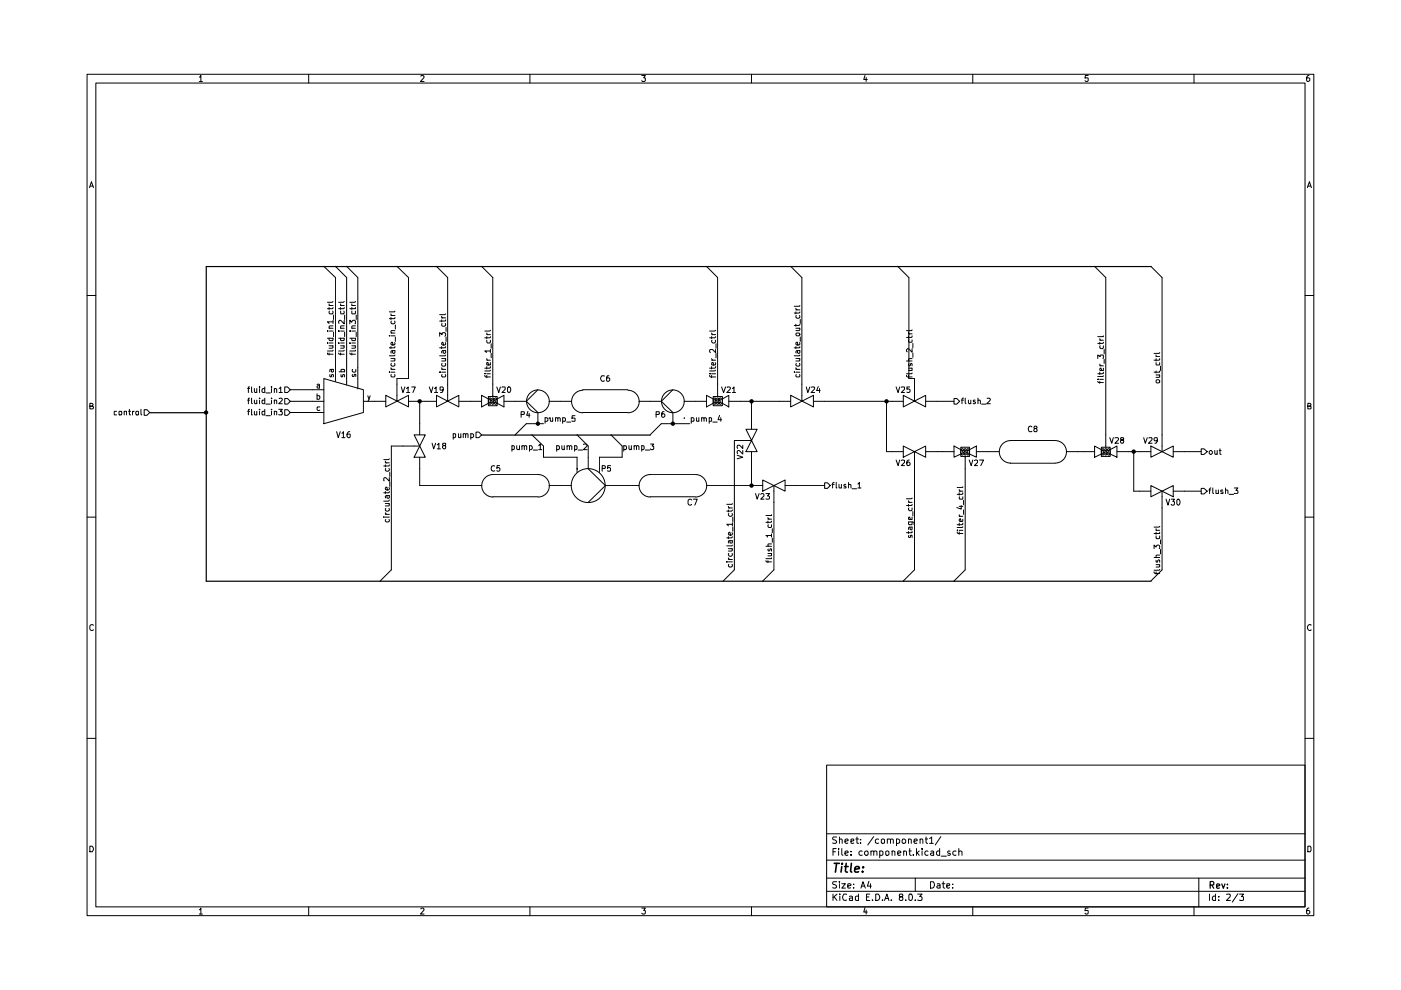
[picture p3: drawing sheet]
<svg xmlns="http://www.w3.org/2000/svg" width="297mm" height="210mm" viewBox="0 0 297 210" stroke-linecap="round" stroke-linejoin="round" font-family="sans-serif">
<g fill="none" stroke="#000" stroke-width=".21">
<path d="M18.5 15.7h260.1v178.4h-260.1zM20.3 17.6h256.4v174.7h-256.4zM42.2 16.3h.2l.2-.3v1.3M42.2 17.3h.7M65.4 15.7v1.9M89.2 16.2l.5-.2 .2 .3-.7 1h.7M112.4 15.7v1.9M136.1 16h.7l-.3 .5 .3 .1v.5l-.1 .2h-.5l-.1-.2M159.3 15.7v1.9M183.4 16l-.3 .8h.8M183.6 16.4v.9M206.2 15.7v1.9"/>
<path d="M230.7 16h-.6l-.1 .6 .6-.1 .1 .6-.2 .2h-.3l-.2-.2M253.2 15.7v1.9M277.5 16l-.3 .1-.2 .2v.8l.5 .2 .2-.3v-.3l-.2-.2h-.4l-.1 .2M19 39.8l.4-1.3 .4 1.3M19.1 39.5h.6M277.2 39.8l.4-1.3 .4 1.3M277.3 39.5h.6M18.5 62.7h1.8M168.4 78.9h.1M168.7 78l.3 .3M168.7 65.4l.3 .3M168.7 78.9h.9"/>
<path d="M168.7 78.3h.9M168.7 76h.9M168.7 66.1v.4M168.7 68.7v.5M168.7 73.5v.4M168.7 69.6h.9M168.7 65.7h.9M168.8 79.4l-.1 .4 .2 .1h.5l.2-.1-.1-.4M168.8 77l-.1 .4 .3 .2h.5v-.6M168.8 66.9l-.1 .3 .3 .3 .5-.1v-.5M168.9 70.6h.5l.2 .2-.1 .3-.6 .1-.2-.2zM169.1 74.3v.5l.1 .1 .4-.1-.1-.5"/>
<path d="M169.4 76l.2 .2-.1 .3h-.8M169.4 69.6l.2 .2-.2 .3h-.7M169.5 72.6l.1 .4-.2 .2h-.5l-.2-.5 .4-.1 .1 .6M169.6 75.3l-.1 .1h-1.1M169.6 74.3h-.7l-.2 .2 .1 .3M169.6 73.5l-.1 .2h-1.1M169.6 68.7l-.2 .3h-1M169.6 66.1l-.2 .3h-1M169.6 64.8l-.1 .1h-1.1M169.7 67.7v.9M169.7 71.5v.9M276.7 62.7h1.9"/>
<path d="M19 86.1l.6-.1v-.4l-.6-.1v1.2h.6l.2-.4-.3-.2M147.4 85.1h2.4M149.8 83.8l1.4 .8v.9l-1.4 .8zM151.2 84.1h2v1.9h-2zM151.5 85.3l.3 .2-.1 .2-.4-.2zM151.5 84.4l.3 .2-.1 .2-.4-.2zM151.7 84.9l.3 .2-.1 .2-.3-.2zM152 85.3l.4 .2-.2 .2-.3-.2zM152 84.4l.4 .2-.2 .2-.3-.2zM152.1 81.4v2.7M152.4 84.9l.3 .2-.1 .2-.3-.2zM152.6 85.3l.4 .2-.2 .2-.3-.2z"/>
<path d="M152.6 84.4l.4 .2-.2 .2-.3-.2zM153.2 84.6l1.3-.8v2.5l-1.3-.8zM154.5 85.1h2.5M155.7 93.4h3.6M158.2 91l2.3 4.8h-2.3l2.3-4.8zM159.3 88.6v2.4M159.3 95.8v2.4M165.3 85.1h2.3M167.6 83.8l4.9 2.5v-2.5l-4.9 2.5zM170 81.4v3.7M172.5 85.1h2.3M277.3 86.1h.4l.3-.2-.1-.3-.6-.1v1.2h.6l.1-.5-.3-.1"/>
<path d="M18.5 109.6h1.8M276.7 109.6h1.9M19.8 132.6l-.3-.2-.5 .4v.5l.2 .3 .4 .1 .2-.2M278 132.6l-.2-.2a.64 .64 0 0 0-.6 .7 .64 .64 0 0 0 .6 .6l.2-.2M18.5 156.5h1.8M276.7 156.5h1.9M19 179.4h.6l.1 .3 .1 .4-.2 .5h-.6zM175.3 162.2h101.4v30.1h-101.4zM175.3 176.8h101.4M177.3 179.9h-.7v1.5M177.4 177.5h-.7l-.2 .2 .2 .4h.4l.3 .3-.1 .3h-.8M177.8 179.9v.2"/>
<path d="M178 178.1l.1-.2 .5 .2v.7M178 177.5v1.3M178.5 179.9v1.3l.2 .2M179.2 178.4l.6-.2-.1-.3-.5 .2v.5l.2 .2 .3-.1M180.4 178.4l.6-.2v-.2h-.6v.7h.6M181.4 177.9h.6M181.7 177.5v1.2l.3 .1M182.5 178.7v.1M182.5 178v.1M185.3 177.4l-1.3 1.8M186.3 178a.45 .45 0 0 0-.7 .1l.1 .6h.6M186.9 178.1l.2-.2 .4 .2v.6h-.6z"/>
<path d="M188.1 178.1l.3-.2 .4 .2v.7M188.1 177.9v.9M188.8 178.1l.2-.2 .4 .2v.7M190.1 178a.45 .45 0 0 1 .7 .1l-.1 .6h-.6M190.1 177.9v1.4M191.3 178a.45 .45 0 0 1 .7 .1v.5l-.1 .1a.36 .36 0 0 1-.6-.1zM192.6 178.1l.2-.2 .4 .2v.7M192.6 177.9v.9M192.9 179.9v1.3l.3 .2M193.8 178.4l.7-.2-.2-.3h-.3l-.2 .2v.5l.2 .2 .4-.1M194.3 179.9v1.5M195.1 178.1l.1-.2 .5 .2v.7"/>
<path d="M195.1 177.9v.9M195.5 179.9v.2M196.2 177.9h.5M196.3 177.5v1.1l.4 .2M197.1 177.8l.4-.3v1.3M197.1 178.8h.8M199.2 179.9v1.5M199.5 177.4l-1.2 1.8M203.3 179.9v1.5M277.3 179.4h.5l.2 .3v.6l-.2 .3h-.5zM42.2 192.9h.2l.2-.4v1.3M42.2 193.8h.7"/>
<path d="M65.4 192.3v1.8M89.2 192.7l.5-.2 .2 .4-.7 .9h.7M112.4 192.3v1.8M136.1 192.5h.7l-.3 .5 .3 .1v.5l-.1 .2h-.5l-.1-.2M159.3 192.3v1.8M175.3 189h101.4M175.3 186.2h101.4M175.3 182.4h101.4M176.6 189.6v1.3M176.6 180.6h.5M176.9 190.2l.6 .7M177.4 186.9h-.7l-.2 .3 .2 .3 .4 .1 .3 .3-.1 .3h-.8"/>
<path d="M177.5 189.6l-.9 .7M177.8 180.4v1M178 186.9v.1M178 187.4v.9M178.1 189.6v.1M178.1 190v.9M178.5 187.4h.7l-.7 .9h.7M179.2 180.9l.6-.1-.1-.4-.5 .2v.6l.2 .2 .3-.1M179.5 189.7l-.6-.1a.7 .7 0 0 0-.3 .8 .7 .7 0 0 0 .8 .4h.1M179.7 187.9l.7-.2-.1-.2h-.6v.7h.6M180.1 190.1l.4-.1 .3 .2v.7M180.4 181.2v.2"/>
<path d="M180.4 180.5v.1M180.8 190.3l-.7 .2v.3h.7M181 188.2v.1M181 187.5h.1M182 190.1l-.4-.1-.2 .2v.6h.6M182 189.6v1.3M182.5 188.3l.5-1.4 .5 1.4M182.7 187.9h.6M182.8 180.5l-.4-.1-.3 .3v.4l.3 .3 .4-.1M183.3 180.7a.45 .45 0 0 1 .7-.2v.8a.45 .45 0 0 1-.7-.2zM183.4 192.4l-.3 1h.8M183.6 193v.8"/>
<path d="M183.7 190.2h.5M184.2 186.9l-.3 1h.8M184.4 189.6h-.7v1.3h.7M184.6 187.4v.9M184.7 180.6l.2-.2 .4 .1v.9M184.7 180.4v1M185 190.8v.1M185.3 180.6l.2-.2 .4 .2v.8M185.7 189.6h.5a.74 .74 0 0 1 .3 .9 .74 .74 0 0 1-.8 .4zM186.5 180.5l.4-.1 .3 .2-.1 .7h-.6M186.5 180.4v1.5M187.1 190.8v.1"/>
<path d="M187.5 190.9l.5-1.3 .5 1.3M187.7 190.5h.7M187.8 180.6l.2-.2 .5 .2-.1 .7-.4 .1-.2-.2zM189 190.8v.1M189.1 180.6l.2-.2 .4 .2v.8M189.1 180.4v1M190.3 180.9l.7-.1-.1-.3-.4-.1-.2 .2v.6l.2 .2 .4-.1M190.9 190.2l-.2-.3 .1-.3h.5v.5l-.5 .1-.1 .2v.3l.2 .2 .4-.1 .1-.1-.1-.5h-.1M191.6 180.6l.2-.2 .4 .2v.8M191.6 180.4v1M192 190.8v.1M192.7 180.4h.5"/>
<path d="M192.8 189.7l.5-.1a.84 .84 0 0 1-.3 1.3l-.3-.2zM193.6 181.2v.2M194.1 190.8v.1M194.1 186.2v2.8M194.5 180.8l.4 .6M194.6 189.6h.9l-.5 .5 .4 .1v.6h-.8M194.9 180.4l-.6 .5M195.5 180.4v1M196.8 180.5l-.5-.1-.2 .3v.4l.2 .3 .5-.1M197.3 186.9h.6a.77 .77 0 0 1 .2 .9 .77 .77 0 0 1-.8 .5zM197.4 180.5l.4-.1 .2 .2v.8M198 180.8l-.7 .2 .2 .4 .5-.1"/>
<path d="M198.7 187.5l.4-.1 .2 .1v.8M199.2 180.5l-.4-.1-.3 .3v.4l.3 .3 .4-.1M199.3 187.7l-.7 .3 .2 .3 .5-.1M199.6 181.5h1.1M199.7 187.4h.6M200 186.9v1.2l.3 .2M200.7 187.9l.6-.2v-.2h-.6v.7h.6M201.4 180.5l-.3-.1-.2 .3 .2 .2h.3l.1 .3-.2 .2-.4-.1M202 188.2v.1M202 187.5h.1M202.7 180.5a.45 .45 0 0 0-.7 .2v.4a.45 .45 0 0 0 .7 .2M203.3 180.6l.2-.2 .5 .2v.8"/>
<path d="M206.2 192.3v1.8M230.7 192.5h-.6l-.1 .6 .6-.1 .1 .6-.2 .2h-.3l-.2-.2M253.2 192.3v1.8M254.2 186.2v6.1M256.5 189.6v1.3M257.7 190.1l-.4-.1-.3 .2 .1 .6h.6M257.7 189.6v1.3M258.4 190.8v.1M258.4 190.1v.1M260.1 189.7l.7-.1 .1 .3-.9 1h.9M262.5 189.5l-1.2 1.8M262.8 189.6h.9l-.5 .5 .5 .1v.6h-.9"/>
<path d="M277.5 192.5l-.3 .1-.2 .3v.7l.5 .2 .2-.3v-.3l-.2-.2h-.4l-.1 .2"/>
</g>
<path d="M256.6 187.7l.7-.1v-.5l-.2-.2h-.5v1.4M256.9 187.7l.4 .6M257.9 187.9l.7-.2-.1-.2-.4-.1-.2 .2v.6l.2 .1h.4M259 187.4l.4 .9 .3-.9M260.2 188.2v.1M260.2 187.5v.1" fill="none" stroke="#000" stroke-width=".25"/>
<path d="M176.9 183h1.1M177.4 183l-.3 1.9M178.5 183.7l-.2 1.2M178.6 183v.2M179.1 183.7h.7M179.4 183l-.2 1.7 .5 .2M180.5 183l-.2 1.7 .3 .2M181.3 184.3l.9-.2-.1-.3a.6 .6 0 0 0-.8 .2v.8h.7M182.9 184.7v.2M183 183.8l.1 .1-.1 .1v-.2v.2" fill="none" stroke="#000" stroke-width=".34"/>
<path d="M174.8 102.4h.6l.6 .6-.6 .5h-.6z" fill="#fff"/>
<g fill="none" stroke="#000" stroke-width=".21">
<path d="M150.5 79.6l.1 .3h1.1M150.5 79.2h.1M150.9 76l.2 .4M150.9 70.6l.2 .4M150.9 71.4v.4M150.9 77.7v.5M150.9 79.6v.5M150.9 79.2h.8M150.9 76.4h.8M150.9 71h.8M151 72.1l-.1 .4 .2 .2h.4l.2-.2-.1-.4M151.6 76.9v.5h-.6v-.5h.2l.1 .5"/>
<path d="M151.7 78.5l-.1 .2h-1.1M151.7 77.7l-.1 .4h-1.1M151.7 74.1v.7l-.7-.7h-.4l-.1 .2v.3l.1 .2M151.7 71.4l-.1 .2h-1.1M151.7 70l-.1 .2h-1.1M151.8 72.9v.9M151.8 74.9v1M154.1 119.1h.1M154.4 118.3l.3 .3M154.4 107.4l.3 .3M154.4 119.1h.9M154.4 118.6h.9"/>
<path d="M154.4 116.3h.9M154.4 108.1v.4M154.4 113.8v.4M154.4 107.7h.9M154.5 119.6l-.1 .4 .3 .2 .5-.1v-.5M154.5 117.3l-.1 .4 .3 .2h.3l.3-.2-.1-.4M154.5 108.9l-.1 .3 .3 .3h.3l.3-.3-.1-.3M154.8 114.6l.1 .5h.3v-.5M155.1 116.3l.2 .2-.2 .3h-.7M155.2 112.9l.1 .4-.2 .2h-.5l-.2-.5 .4-.1 .1 .6M155.3 115.6l-.1 .1h-1.1M155.3 114.6h-.8v.5"/>
<path d="M155.3 113.8l-.2 .2h-1M155.3 111.2h-1.2l.3 .3M155.3 108.1l-.2 .3h-1M155.3 106.8l-.1 .1h-1.1M155.3 110.8v.7M155.4 109.6v1M155.4 111.8v.8M159.3 103h2.4M161.7 101.8v2.3l4.8-2.3v2.3zM162.4 118.9l.1 .2h1.1M162.4 115.8h1.2M162.8 109.7l.3 .4"/>
<path d="M162.8 110.5v.4M162.8 118.9v.4M162.8 117.3h.8M162.8 110.1h.8M162.9 116.4l-.1 .3 .2 .1 .2-.1v-.3h.4v.4M162.9 111.3a.36 .36 0 0 0 .2 .5h.5v-.5M163.5 117.3l.1 .5-.8 .1M163.6 118.3v.1h-1.2M163.6 115.3h-.7v.5M163.6 113.5h-1.2l.3 .4M163.6 110.5l-.2 .2h-1M163.6 109.1v.2h-1.2"/>
<path d="M163.6 113.2v.7M163.7 112.1v.8M163.7 114.1v.9M164.1 103v3.5M166.5 103h2.3M174.8 102.4h.6l.6 .6-.6 .5h-.6zM176.4 102.7h.5M176.9 102.3l-.4 .1v1.1M177.3 102.3v1.2h.2M177.9 102.7l.1 .8 .4-.1M178.4 102.7v.8M179.3 102.8l-.2-.1-.2 .2 .2 .2h.2v.4h-.4"/>
<path d="M179.9 102.8l.4-.1 .1 .2v.6M179.9 102.3v1.2M180.7 103.6h.9M181.9 102.6l.3-.3v1.2M181.9 103.5h.6"/>
</g>
<path d="M254.7 95.2h.6l.6 .6-.6 .6h-.6z" fill="#fff"/>
<path d="M254.7 95.2h.6l.6 .6-.6 .6h-.6zM256.6 95.5l.4 .3v.3l-.2 .3-.4-.3v-.3zM257.6 95.5v.7l.1 .2 .4-.2M258.1 95.5v.9M258.5 95.5h.4M258.7 95.2v1.1l.2 .1" fill="none" stroke="#000" stroke-width=".21"/>
<path d="M254.7 103.5h.6l.6 .6-.6 .6h-.6z" fill="#fff"/>
<g fill="none" stroke="#000" stroke-width=".21">
<path d="M241.6 104.1h2.4M244 103v2.3l4.8-2.3v2.3zM246.4 104.1v3.6M248.8 104.1h2.3M254.7 103.5h.6l.6 .6-.6 .6h-.6zM256.3 103.9h.4M256.7 103.5l-.2 .1v1M257.1 103.5v1l.2 .1M257.8 103.9v.7h.5M258.3 103.9v.7M259.2 104h-.4v.2l.4 .1 .1 .2-.1 .1h-.4M259.8 104l.4-.1 .1 .2v.5"/>
<path d="M259.8 103.5v1.1M260.6 104.8h.9M261.7 103.5h.8l-.5 .5 .5 .1v.4l-.2 .1h-.6"/>
</g>
<path d="M202.3 84.5h.6l.6 .6-.6 .6h-.6z" fill="#fff"/>
<g fill="none" stroke="#000" stroke-width=".21">
<path d="M71.8 74.8l.1 .3h1.1M71.8 72.7h.1M71.8 70.2h.1M71.8 71.7h1.2M72.2 71.7l.1 .5h.6v-.5M72.2 66l.1 .5h.6v-.5M72.2 64.4v.3l.2 .1M72.2 73.3h.8M72.2 72.7h.8M72.2 70.2h.8M72.2 69.6h.8M72.2 64.8h.8"/>
<path d="M72.2 65.2v.4M72.2 74.8v.5M72.9 73.3l.1 .4-.2 .1h-.6M73 74.3l-.1 .1h-1.1M73 69.1l-.8 .1 .1 .4M73 67.9v.8l-.9-.8-.3 .3 .1 .4M73 65.2l-.1 .2h-1.1M73 63.9l-.2 .2h-1M73.1 66.8v.9M73.1 70.4v1M74.2 74.8l.1 .3h1.1M74.2 72.7h.1"/>
<path d="M74.2 71.7h1.2v.4l-.7 .1-.1-.5M74.2 70.2h.1M74.2 68.7v-.8l.4 .4 .2-.4h.4l.2 .2-.1 .6M74.6 66l.1 .5h.6l.1-.5M74.6 64.4v.3l.2 .1M74.6 65.2v.4M74.6 74.8v.5M74.6 73.3h.8M74.6 72.7h.8M74.6 70.2h.8M74.6 69.6h.8M74.6 64.8h.8"/>
<path d="M75.3 73.3l.1 .4-.8 .1M75.4 74.3v.1h-1.2M75.4 69.1l-.8 .1 .1 .4M75.4 65.2v.2h-1.2M75.4 63.9l-.2 .2h-1M75.5 66.8v.9M75.5 70.4v1M82.5 78.9h.1M82.5 71.2h.1M82.9 78l.2 .3M82.9 66.5l.2 .4M82.9 78.9h.8"/>
<path d="M82.9 78.3h.8M82.9 76h.8M82.9 67.3v.4M82.9 73.5v.4M82.9 71.2h.8M82.9 70.6h.8M82.9 66.9h.8M83 79.4l-.1 .4 .2 .1h.5l.1-.1v-.4M83 77l-.1 .4 .2 .2h.6v-.6M83 68.1l-.1 .3 .2 .3 .6-.1v-.5M83.2 74.3v.5l.2 .1 .3-.1v-.5M83.6 76l.1 .2v.3h-.8"/>
<path d="M83.7 72.6v.4l-.1 .2h-.5l-.2-.5 .3-.1 .1 .6M83.7 75.3v.1h-1.2M83.7 74.3h-.6l-.2 .2 .1 .3M83.7 73.5v.2h-1.2M83.7 70.1h-.7l-.1 .3 .2 .2M83.7 67.3v.3h-1.2M83.7 66v.1h-1.2M83.8 68.9v.9M83.8 71.5v.9M93.2 78.9h.2M93.2 71.3v-.8l.5 .5v-.4h.7l.1 .5-.2 .2M93.6 78l.3 .3"/>
<path d="M93.6 67.1l.1 .3h.2M93.6 78.9h.9M93.6 78.3h.9M93.6 76h.9M93.6 67.8v.4M93.6 73.5v.4M93.6 67.4h.9M93.7 79.4v.5h.6l.2-.1-.1-.4M93.7 77a.36 .36 0 0 0 .2 .6h.5v-.6M93.7 68.6a.36 .36 0 0 0 .2 .6l.5-.1v-.5M93.9 74.3l.2 .6 .4-.1-.1-.5M94.3 76l.2 .2-.1 .3h-.8"/>
<path d="M94.4 72.6l.1 .4-.2 .2h-.5l-.2-.5 .3-.1 .2 .6M94.5 75.3l-.1 .1h-1.2M94.5 74.3h-.7l-.2 .2 .1 .3M94.5 73.5l-.1 .2h-1.2M94.5 67.8l-.1 .3h-1.2M94.5 66.5l-.2 .2h-1.1M94.6 69.4v.9M94.6 71.5v.9M102.8 79.6l.2 .3h1M102.8 79.2h.1M103.2 76l.2 .4M103.2 72.1v.5l.2 .1h.4l.2-.1v-.5"/>
<path d="M103.2 70.6l.2 .4M103.2 71.4v.4M103.2 77.7v.5M103.2 79.6v.5M103.2 79.2h.8M103.2 76.4h.8M103.2 71h.8M104 78.5l-.2 .2h-1M104 77.7v.3l-.2 .1h-1M104 76.9v.5h-.8v-.5h.3l.1 .5M104 74.4h-1.2l.3 .4M104 71.4l-.2 .2h-1"/>
<path d="M104 70l-.2 .2h-1M104 74.1v.7M104.1 72.9v.9M104.1 74.9v1M192.2 79.6l.2 .3h1M192.2 76.5h1.2M192.6 70.4l.1 .4h.2M192.6 71.2v.5M192.6 79.6v.5M192.6 78.1h.8M192.6 70.8h.8M192.7 77.1v.5h.3v-.5l.2-.1 .2 .1v.5"/>
<path d="M192.7 72.1v.5h.6l.1-.5M193.3 78.1l.1 .5h-.8M193.4 79.1l-.2 .1h-1M193.4 76h-.6l-.2 .2 .1 .3M193.4 73.9v.8l-.9-.8-.3 .3 .2 .4M193.4 71.2v.3h-.2h-1M193.4 69.9l-.2 .2h-1M193.5 72.8v.9M193.5 74.8v1M232.7 76v-.7l.6 .3v-.3h.5v.7M233.2 77.2l.2 .4M233.2 71.8l.2 .3"/>
<path d="M233.2 72.6v.4M233.2 78.9v.5M233.2 77.6h.7M233.2 72.1h.7M233.3 73.3l-.1 .4 .2 .2h.4l.1-.2v-.4M233.9 79.7l-.1 .1h-1.1M233.9 78.9v.3h-.1h-1.1M233.9 78.1v.5h-.6v-.5h.1l.2 .5M233.9 72.6l-.1 .2h-1.1M233.9 71.2v.2h-1.2M234.1 74.1v.9M234.1 76.2v.8"/>
<path d="M245.1 76.9l.1 .5h.6l.1-.5M245.1 75.3v.2l.2 .1M245.1 79.5h.8M245.1 76v.5M245.1 78.7v.4M245.1 75.6h.8M245.8 79.5l.1 .4-.8 .1M245.9 78.7v.2h-1.2M245.9 76v.3l-.2 .1h-1M245.9 74.8l-.2 .1h-1M246 77.6v1M79.4 85.1h2.4"/>
<path d="M81.8 83.8l4.8 2.5v-2.5l-4.8 2.5zM84.2 81.4v3.7M86.6 85.1h2.4M189.1 85.1h2.4M189.1 95.8h2.4M191.5 83.8l4.8 2.5v-2.5l-4.8 2.5zM191.5 94.6v2.3l4.8-2.3v2.3zM193.9 81.4v3.7M193.9 95.8v3.6M196.3 85.1h2.4M196.3 95.8h2.4M199.9 95.8h2.4"/>
<path d="M202.3 84.5h.6l.6 .6-.6 .6h-.6zM202.3 94.6l1.4 .7v1l-1.4 .6zM203.7 94.8h1.9v2h-1.9zM203.8 84.8h.5M203.9 95.1l.4 .2-.2 .2-.3-.2zM203.9 96.1l.4 .2-.2 .2-.3-.2zM204.2 95.6l.3 .2-.1 .1-.3-.1zM204.3 84.4l-.3 .2v1M204.5 95.1l.4 .2-.2 .2-.3-.2zM204.5 96.1l.4 .2-.2 .2-.3-.2zM204.6 84.4v1l.2 .2M204.6 96.8v2.6"/>
<path d="M204.9 95.6l.3 .2-.1 .1-.3-.1zM205.1 95.1l.3 .2-.1 .2-.3-.2zM205.1 96.1l.3 .2-.1 .2-.3-.2zM205.3 84.8v.6l.2 .2 .3-.1M205.6 95.3l1.4-.7v2.3l-1.4-.6zM205.8 84.8v.8M206.8 84.8h-.4l-.1 .2 .5 .4-.1 .2-.4-.1M207 95.8h4.8M207.3 84.9l.5-.1 .1 .8M207.3 84.4v1.2M208.1 85.7h.9M209.3 84.5l.4-.1 .3 .4-.8 .8h.8"/>
<path d="M214.2 98.2h9.5M214.2 93.4h9.5M214.2 93.4a2.38 2.38 0 0 0-2.3 2.4 2.38 2.38 0 0 0 2.3 2.4M223.7 93.4a2.38 2.38 0 0 1 2.4 2.4 2.38 2.38 0 0 1-2.4 2.4M226.1 95.8h2.4M229.7 95.8h2.4M232.1 94.6l1.4 .7v1l-1.4 .6zM232.7 80.9l.2 .2h1M232.7 80.4h.2M233.2 80.9v.4M233.2 80.4h.7M233.5 94.8h1.9v2h-1.9z"/>
<path d="M233.7 96.1l.4 .2-.1 .2-.4-.2zM233.7 95.1l.4 .2-.1 .2-.4-.2zM234 95.6l.3 .2-.1 .1-.3-.1zM234.3 96.1l.4 .2-.2 .2-.3-.2zM234.3 95.1l.4 .2-.2 .2-.3-.2zM234.4 92.2v2.6M234.7 95.6l.3 .2-.1 .1-.3-.1zM234.9 96.1l.3 .2-.1 .2-.3-.2zM234.9 95.1l.3 .2-.1 .2-.3-.2zM235.4 95.3l1.4-.7v2.3l-1.4-.6zM236.8 95.8h2.4M241.6 95.8h2.4"/>
<path d="M244 94.6l4.8 2.3v-2.3l-4.8 2.3zM245.1 80.7l.2-.2h.3l.3 .2v.3l-.6 .2-.2-.2zM246.4 92.2v3.6M248.8 95.8h2.3M192.6 110.7h.9l.3 .1v.5M192.6 106.2l.3 .3M192.6 106.9v.5M192.6 112.7v.4M192.6 106.5h.8M192.7 113.5v.5h.3v-.5h.2h.2v.5M192.7 110.7v.6h.6l.1-.6M192.7 107.7l-.1 .3 .3 .3h.3l.2-.2v-.4"/>
<path d="M192.9 111.8l.1 .4 .1 .2 .3-.1v-.5h-.6l-.2 .1 .1 .4M193.4 112.7v.2h-1.2M193.4 109.6v.6h-.7v-.6h.2l.1 .6M193.4 106.9l-.2 .3h-1M193.4 105.6l-.2 .1h-1M193.5 108.5v.9M202.9 112.8l.2 .3h1M202.9 112.4h.1M203.4 109.1l.1 .4h.1M203.4 103.8l.2 .3M203.4 112.4h.7M203.4 104.5v.5"/>
<path d="M203.4 110.9v.5M203.4 112.8v.5M203.4 109.5h.7M203.4 107.4h.7M203.4 104.1h.7M203.5 105.3v.5h.5l.1-.5M203.8 107.2v.7l-.9-.3M204.1 111.7l-.1 .1h-1.1M204.1 110.9v.3l-.1 .1h-1.1M204.1 110.1v.4l-.1 .1h-.5l-.1-.4 .2-.2 .2 .6M204.1 104.5v.2l-.1 .1h-1.1M204.1 103.2l-.1 .2h-1.1"/>
<path d="M204.3 106.1v.9M204.3 108.1v1M244.7 116.3v-.7l.4 .4 .3-.4 .4 .1v.6M244.7 118.2h1.2M245.1 118.8v.3l.2 .1 .3-.5 .3 .1v.4M245.1 113.6v.5l.2 .1 .6-.1v-.5M245.1 112.1v.3h.2M245.1 112.9v.4M245.1 119.7h.8M245.1 112.4h.8M245.8 119.7l.1 .4-.8 .1M245.9 117.7l-.8 .1 .1 .4"/>
<path d="M245.9 112.9v.2h-1.2M245.9 111.6l-.2 .2h-1M246 114.5v.8M246 116.5v.9M244.7 121.2l.2 .4h1M245.1 121.2v.6M245.9 120.7l-.2 .2h-1"/>
</g>
<path d="M60.4 82h.6l.6 .6-.6 .6h-.6z" fill="#fff"/>
<g fill="none" stroke="#000" stroke-width=".21">
<path d="M52.5 82.4h.4M52.9 82h-.2v1.2M53.3 82v1.1l.2 .1M53.9 82.4v.7l.2 .1 .3-.1M54.4 82.4v.8M55 82v.1M55 82.4v.8M56.1 82.5h-.5l-.1 .5a.36 .36 0 0 0 .6 .1M56.1 82v1.2M56.4 83.3h.9M57.6 82v.1M57.6 82.4v.8"/>
<path d="M58.2 82.5l.1-.1 .4 .1v.7M58.2 82.4v.8M59.2 82.4l.3-.4v1.2M59.2 83.2h.7M60.4 82h.6l.6 .6-.6 .6h-.6z"/>
</g>
<path d="M60.4 84.5h.6l.6 .6-.6 .6h-.6z" fill="#fff"/>
<g fill="none" stroke="#000" stroke-width=".21">
<path d="M69.4 74.8v.3h1.2M69.4 72.7h.1M69.4 70.2h.1M69.4 71.7h1.2M69.8 64.4l.2 .4M69.8 65.2v.4M69.8 74.8v.5M69.8 73.3h.8M69.8 72.7h.8M69.8 70.2h.8M69.8 69.6h.8M69.8 64.8h.8"/>
<path d="M69.8 71.7v.4l.1 .1h.6v-.5M69.8 66v.3l.1 .2h.6v-.5M69.9 79.4v.4l.2 .1 .2-.1 .1-.4h.2v.5M70.2 78.3l.1 .5 .1 .1 .3-.2-.1-.4M70.5 73.3l.1 .4-.2 .1h-.6M70.6 74.3l-.1 .1h-1.1M70.6 69.1h-.7l-.1 .2 .1 .3M70.6 68.2h-1.2l.4 .4M70.6 65.2l-.1 .2h-1.1M70.6 63.9l-.2 .2h-1M70.6 67.9v.7M70.7 78.3l-.8 .1v.4"/>
<path d="M70.7 66.8v.9M70.7 70.4v1M71.1 77.9v3M71.9 78.8h1.2M72.3 79.4v.4l.2 .1 .1-.1 .1-.4h.3v.5M72.3 78.8l.1-.5h.6v.5M73.5 77.9v3.7M74.8 79.4v.4h.2l.1-.4 .2-.1 .1 .1v.4M74.8 78.3l-.1 .4 .2 .2h.4l.1-.2v-.4M75.9 77.9v4.6M52.5 84.8h.4M52.9 84.4l-.2 .1v1.1"/>
<path d="M53.3 84.4v1.1l.2 .1M53.9 84.8v.6l.2 .2 .3-.1M54.4 84.8v.8M55 84.4v.1M55 84.8v.8M56.1 84.8h-.5l-.1 .5a.36 .36 0 0 0 .6 .2M56.1 84.4v1.2M56.4 85.7h.9M57.6 84.4v.1M57.6 84.8v.8M58.2 84.9l.4-.1 .1 .8M58.2 84.8v.8"/>
<path d="M59.2 84.5l.4-.1 .3 .4-.8 .8h.8M60.4 84.5h.6l.6 .6-.6 .6h-.6zM66.3 82.6h2.4M66.3 85.1h2.4M66.3 87.5h2.4M67.2 81.5h.5v.8M67.2 83.9h.5l.1 .5a.36 .36 0 0 1-.6 .2M67.2 83.5v1.2M67.7 81.8l-.5 .1v.3h.5M67.8 86.3h-.5l-.1 .5a.36 .36 0 0 0 .6 .2M68.7 80.3l8.3 2.3v4.9l-8.3 2.3zM77 85.1h2.4"/>
<path d="M78 83.9l.2 .8M78.5 83.9l-.5 1.2"/>
</g>
<path d="M30.6 86.9h.6l.5 .6-.5 .6h-.6z" fill="#fff"/>
<path d="M24.7 87.2l-.5 .1v.6l.5 .1M25.2 87.3l.5-.1v.8l-.5-.1zM26.3 87.3l.5-.1v.8M26.3 87.2v.8M27.3 87.2h.4M27.4 86.8v1l.3 .2M28.1 87.2v.8M28.4 87.2h-.2l-.1 .2M28.9 87.2l.5 .1-.1 .7h-.4zM29.9 86.8v1l.2 .2M30.6 86.9h.6l.5 .6-.5 .6h-.6z" fill="none" stroke="#000" stroke-width=".21"/>
<path d="M60.4 86.9h.6l.6 .6-.6 .6h-.6z" fill="#fff"/>
<g fill="none" stroke="#000" stroke-width=".21">
<path d="M52.5 87.2h.4M52.9 86.8l-.2 .1v1.1M53.3 86.8v1.2h.2M53.9 87.2l.1 .8 .4-.1M54.4 87.2v.8M55 86.8v.1M55 87.2v.8M56.1 86.8v1.2h-.5v-.8h.5M56.4 88.1h.9M57.6 86.8v.1M57.6 87.2v.8M58.2 87.3l.4-.1 .1 .8"/>
<path d="M58.2 87.2v.8M59.1 86.8h.8l-.5 .4 .5 .3-.1 .5-.7-.1M60.4 86.9h.6l.6 .6-.6 .6h-.6zM85.4 94.6h3.6M87.8 92.2l2.4 4.7h-2.4l2.4-4.7zM89 89.8v2.4M89 96.9v2.5M99.7 85.1h2.4M102.1 83.8l1.4 .8v.9l-1.4 .8zM103.5 84.1h1.9v1.9h-1.9zM103.8 85.3l.3 .2-.1 .2-.3-.2zM103.8 84.4l.3 .2-.1 .2-.3-.2z"/>
<path d="M104 84.9l.4 .2-.2 .2-.3-.2zM104.4 85.3l.3 .2-.1 .2-.3-.2zM104.4 84.4l.3 .2-.1 .2-.3-.2zM104.5 81.4v2.7M104.7 84.9l.3 .2-.1 .2-.3-.2zM105 85.3l.3 .2-.1 .2-.3-.2zM105 84.4l.3 .2-.1 .2-.3-.2zM105.4 84.6l1.4-.8v2.5l-1.4-.8zM106.8 85.1h2.4M108.5 94.6l.4-.1 .2 .2v.5l-.2 .1-.4-.1M108.5 94.5v1.2M109.6 94.5v.7l.1 .1 .5-.1"/>
<path d="M110.2 94.5v.8M110.7 94.7l.1-.2 .4 .1v.7M110.7 94.5v.8M111.2 94.7l.1-.2 .4 .1v.7M112.3 94.6l.3-.1 .3 .2v.4l-.3 .2-.3-.1M112.3 94.5v1.2M113 95.4h1M114.2 94.5l.4-.4v1.2M114.2 95.3h.7"/>
</g>
<path d="M100.9 91.6h.6l.6 .6-.6 .6h-.6z" fill="#fff"/>
<g fill="none" stroke="#000" stroke-width=".21">
<path d="M68.7 56.5l2.4 2.3v19.1M71.1 56.5l2.4 2.3v19.1M73.5 56.5l2.4 2.3v19.1M84.2 56.5l2.4 2.3v21.5h-2.4v1.1M92.5 56.5l2.4 2.3v26.3M102.1 56.5l2.4 2.3v22.6M149.8 56.5l2.3 2.3v22.6M167.6 56.5l2.4 2.3v22.6M190.3 56.5l2.4 2.3v21.5h1.2v1.1M232.1 56.5l2.3 2.3v33.4M244 56.5l2.4 2.3v33.4M128.1 79.8l-.5-.1a.66 .66 0 0 0-.3 .7 .66 .66 0 0 0 .6 .5l.2-.2"/>
<path d="M129.1 79.7h-.3l-.2 .2v.8l.4 .2 .3-.3v-.3l-.3-.2-.4 .1v.1M61.6 85.1h4.7M61.6 82.6h4.7M61.6 87.5h4.7M71.4 91.5l.3 1.3 .4-1.3M72.5 91.9l.3-.4v1.3M72.5 92.8h.7M74.2 91.5l-.5 .2-.1 .8 .2 .3 .5-.2-.1-.6h-.5l-.1 .2M81.7 97.8l.3 .3M81.7 98.6v.4M81.7 98.1h.8M81.8 99.3l-.1 .4 .3 .2 .5-.1v-.5"/>
<path d="M82.5 98.6v.2h-1.1M82.5 97.3l-.1 .2h-1M85.1 82l.3 1.2 .5-1.2M85.4 94.6h-2.4v26.2l-2.4 2.4M86.2 82.4l.3-.4v1.2M86.2 83.2h.7M87.3 82h.8l-.6 1.2M89 99.4v3.6h13.1M91 82l.4 1.2 .4-1.2M91.6 94l.3 1.2 .5-1.2M92.1 82.4l.4-.4v1.2M92.1 83.2h.7"/>
<path d="M92.5 83.8l4.8 2.5v-2.5l-4.8 2.5zM92.5 85.1h-3.5v4.7M92.7 94.3l.3-.3v1.2M92.7 95.2h.7M94 82.5l-.2 .2-.5-.1v-.5l.5-.1a.88 .88 0 0 1-.2 1.2h-.2M94.1 94.5l-.3-.4 .2-.1h.4l.1 .3-.7 .4v.2l.3 .3 .4-.2v-.4l-.2-.1M96.1 92h.5v.6l-.2 .2-.3-.1M96.1 91.9v1.2M97.2 91.9v.8l.3 .1 .2-.2M97.3 85.1h2.4M97.7 91.9v.9M98.2 92h.5v.8"/>
<path d="M98.2 91.9v.9M98.7 92.1l.2-.2 .3 .1v.8M99.8 92l.4-.1 .2 .3v.3l-.2 .3-.4-.1M99.8 91.9v1.2M100.9 91.6h.6l.6 .6-.6 .6h-.6zM104.9 98.8l-.3-.1a.6 .6 0 0 0-.5 .6 .6 .6 0 0 0 .5 .6l.3-.1M105.3 82l.4 1.2 .4-1.2M105.9 98.7h-.5l-.1 .6 .2-.2 .4 .1v.6h-.6M106.4 82.1h.7v.4l-.7 .7h.7M107.6 82.2l.2-.2a.6 .6 0 0 1 .6 .6 .6 .6 0 0 1-.5 .6l-.3-.2zM109.2 85.1h2.4M110.5 87.9l.7-.1v-.4l-.7-.1v1.2"/>
<path d="M111.6 85.1l2.4 2.4v2.3M111.9 87.2l-.2 .9h.7M112.2 87.6v.9M112.8 92.2l2.4 2.4v2.3h7.1v3.3M114 82.6l-2.4 2.5M115.2 89.8h-3.6l-2.4 2.4M115.6 88.6h.3l.3 .2v.4l-.2 .1h-.4M115.6 88.6v1.1M116.4 88.6h.1M116.4 85.1h4.8M116.7 88.6l.1 .7 .4-.1M117.2 88.6v.7"/>
<path d="M117.8 88.6h.3l.2 .1v.6M117.8 88.6v.7M118 94.6l.4-.1 .2 .2-.1 .5h-.5M118 94.5v1.2M118.3 88.7l.1-.1 .4 .1v.6M119.1 94.5v.7l.2 .1 .3-.1M119.3 88.6a.36 .36 0 0 1 .6 .2l-.1 .5h-.5M119.3 88.6v1.1M119.6 94.5v.8M120.1 89.5h.9M120.2 94.7l.2-.2 .3 .2v.6M120.2 94.5v.8"/>
<path d="M120.7 94.7l.2-.2 .3 .2v.6M121.8 94.6l.4-.1 .1 .2v.5l-.1 .1-.4-.1M121.8 94.5v1.2M121.9 88.1h-.6l-.1 .6 .6-.1 .1 .6h-.7M122.3 99.4h.1M122.3 92.2l2.4 2.4v4.8l3.7 3.6M122.6 95.4h.9M123.5 82.6h9.6M123.5 87.5h9.6M123.6 82.7a2.38 2.38 0 0 0-2.4 2.4 2.38 2.38 0 0 0 2.4 2.4M123.7 94.2l.6-.1 .2 .2-.1 .4-.7 .6h.8M127.1 99.4h.1"/>
<path d="M127.7 99.3h.6v-.5l-.6-.1v1.2M129.5 98.7h-.6l-.1 .6 .1-.2h.4l.2 .2v.5h-.7M129.5 92.2l2.4 2.4v2.3h-4.8v3.3M132.2 94.6l.4-.1 .2 .2v.5h-.6M132.2 94.5v1.2M133.1 82.7a2.38 2.38 0 0 1 2.4 2.4 2.38 2.38 0 0 1-2.4 2.4M133.3 94.5v.7l.2 .1 .4-.1M133.9 94.5v.8M134.5 94.7l.1-.2 .4 .2v.6M134.5 94.5v.8M135 94.7l.1-.2 .4 .2v.6M135.5 85.1h4.7"/>
<path d="M136.1 94.6l.3-.1 .2 .2v.5l-.2 .1-.3-.1M136.1 94.5v1.2M136.8 95.4h1M137.9 94.1h.7l-.3 .5 .3 .1v.5l-.2 .1h-.3l-.2-.1M139.1 87.9l.7-.1v-.4l-.7-.1v1.2M140.2 85.1l2.5 2.4v2.3M140.8 87.3h-.3l-.2 .2v.8l.4 .2 .3-.3-.1-.4-.2-.1-.4 .1v.2M142.7 82.6l-2.5 2.5M145 88.6h.1M145 85.1h2.4M146.2 89.8h-6l-2.4 2.4M146.6 88.6a.36 .36 0 0 1 .6 .2l-.1 .5h-.5"/>
<path d="M146.6 88.6v1.1M147.7 88.6v.7l.5-.1M148.2 88.6v.7M148.8 88.6h.3l.2 .1v.6M148.8 88.6v.7M149.3 88.7l.1-.1 .4 .1v.6M150.4 88.6h.5v.6l-.5 .1M150.4 88.6v1.1M151.1 89.5h1M152.6 88.1l-.4 .9h.8M152.8 88.6v.7M153 82l.4 1.2 .4-1.2"/>
<path d="M154.2 82.1l.5-.1 .2 .4-.8 .8h.8M155.3 82.4l.3-.4v1.2M155.3 83.2h.7M155.7 93.4v27.4l-2.4 2.4M156.3 96.5l1.2 .4-1.2 .4M157 85.1h8.3M157.5 95.5v.8l-.9-.8-.3 .3 .1 .4M157.5 94.4v.7l-.7-.7h-.4v.7M159.3 98.2v4.8h-9.5M159.3 85.1v3.5M170.9 82l.4 1.2 .4-1.2M172 82.1l.6-.1 .1 .4-.7 .8h.7"/>
<path d="M173.5 82l-.4 .8h.8M173.7 82.4v.8M174.8 85.1h14.3M188 85.1v10.7h1.1M190 82l.4 1.2 .4-1.2M190 97.5l.4 1.2 .4-1.2M191.1 82.1h.7v.4l-.7 .7h.7M191.1 97.6h.7v.4l-.7 .7h.7M192.8 97.5l-.5 .3v.8h.6l.1-.4-.3-.2h-.3l-.1 .2M192.9 82h-.6v.5h.4l.3 .2-.1 .4h-.6M193.9 99.4v21.4l-2.4 2.4M198.7 85.1h3.6"/>
<path d="M198.7 95.8h1.2M204.6 99.4v21.4l-2.3 2.4M205.5 97.5l.4 1.2 .3-1.2M206.6 97.6h.7v.4l-.7 .7h.7M207.7 97.5h.8l-.6 1.2M218.8 90.5l-.3-.2a.67 .67 0 0 0-.5 .6 .67 .67 0 0 0 .3 .6l.5-.1M219.5 90.8h-.2a.31 .31 0 0 1 .1-.4 .31 .31 0 0 1 .4 .1v.3l-.5 .1v.6h.5l.1-.4-.3-.3M228.5 95.8h1.2M235.3 92.8l.4 1.2 .4-1.2M236.4 92.9l.6-.1 .2 .2-.1 .3-.7 .7h.8M237.8 93.3l-.2-.3 .1-.2h.5v.4l-.5 .1-.1 .2 .1 .4 .1 .1 .5-.3-.1-.4h-.2M239.2 95.8h2.4"/>
<path d="M240.4 95.8v8.3h1.2M242.5 92.8l.3 1.2 .4-1.2M243.6 92.9l.6-.1 .1 .3-.8 .9h.8M245.4 93.3l-.1 .2h-.4l-.2-.2v-.3l.2-.2 .5 .1v.7l-.2 .3-.3 .1M251.1 95.8h3.6M81.4 109.6h.1M81.7 108.7l.3 .4M81.7 109.6h.8M81.7 109.1h.8M81.7 106.8h.8M81.7 104.2v.4M81.8 110.2l-.1 .3 .2 .2h.5l.1-.2v-.3"/>
<path d="M81.8 107.8l-.1 .3 .3 .3 .5-.1v-.5M82 105.1v.4l.2 .2 .3-.2v-.4M82.4 106.8l.1 .1v.4h-.8M82.5 103.4v.3l-.1 .2h-.5l-.2-.4 .3-.2 .1 .6M82.5 106l-.1 .3h-1M82.5 105.1h-.6l-.2 .1 .1 .4M82.5 104.2v.3h-1.1M82.5 101.3v.7l-.8-.7-.3 .1v.5M82.6 100.2v.8M82.6 102.2v.9M104.5 100.6h9.6a2.38 2.38 0 0 1 2.4 2.4 2.38 2.38 0 0 1-2.4 2.4M104.5 105.3h9.5"/>
<path d="M104.5 100.6a2.38 2.38 0 0 0-2.4 2.4 2.38 2.38 0 0 0 2.4 2.4M116.4 103h4.8M128.4 103h7.1M128.4 103l-3.7 3.5M137.8 105.3h9.6M137.8 100.6h9.6M137.9 100.6a2.38 2.38 0 0 0-2.4 2.4 2.38 2.38 0 0 0 2.4 2.4M146.6 106l-.4-.2-.3 .4v.6l.1 .2 .4 .1 .2-.2M147 105.8h.8l-.5 1.3M147.4 100.6a2.38 2.38 0 0 1 2.4 2.4 2.38 2.38 0 0 1-2.4 2.4M160.2 104.6l.3 1.2 .5-1.2M161.3 104.8l.2-.2h.3l.2 .2v.4l-.7 .6h.7"/>
<path d="M162.4 104.6h.8l-.5 .6 .5 .1v.4l-.2 .1-.6-.1M164.1 106.5v14.3l-2.4 2.4M168.8 103h6M246.4 107.7v13.1l-2.4 2.4M247.2 105.8l.4 1.3 .4-1.3M248.3 105.8h.7l-.3 .5 .3 .1v.5l-.2 .2h-.3l-.2-.2M249.8 105.8a.68 .68 0 0 1 .4 .7 .68 .68 0 0 1-.4 .6l-.3-.3v-.7zM251.1 104.1h3.6"/>
<circle cx="114" cy="85.1" r="2.41"/>
<circle cx="142.7" cy="85.1" r="2.41"/>
<circle cx="124.7" cy="103" r="3.6"/>
</g>
<path d="M244.1 56.5h-200.4v66.7h200.4M31.8 87.5h11.9M102.2 92.2h35.7" fill="none" stroke="#000" stroke-width=".25"/>
<g fill="#000">
<circle cx="43.7" cy="87.5" r=".47"/>
<circle cx="89" cy="85.1" r=".47"/>
<circle cx="114" cy="89.8" r=".47"/>
<circle cx="142.7" cy="89.8" r=".47"/>
<circle cx="159.3" cy="85.1" r=".47"/>
<circle cx="188" cy="85.1" r=".47"/>
<circle cx="240.4" cy="95.8" r=".47"/>
<circle cx="159.3" cy="103" r=".47"/>
</g>
</svg>
